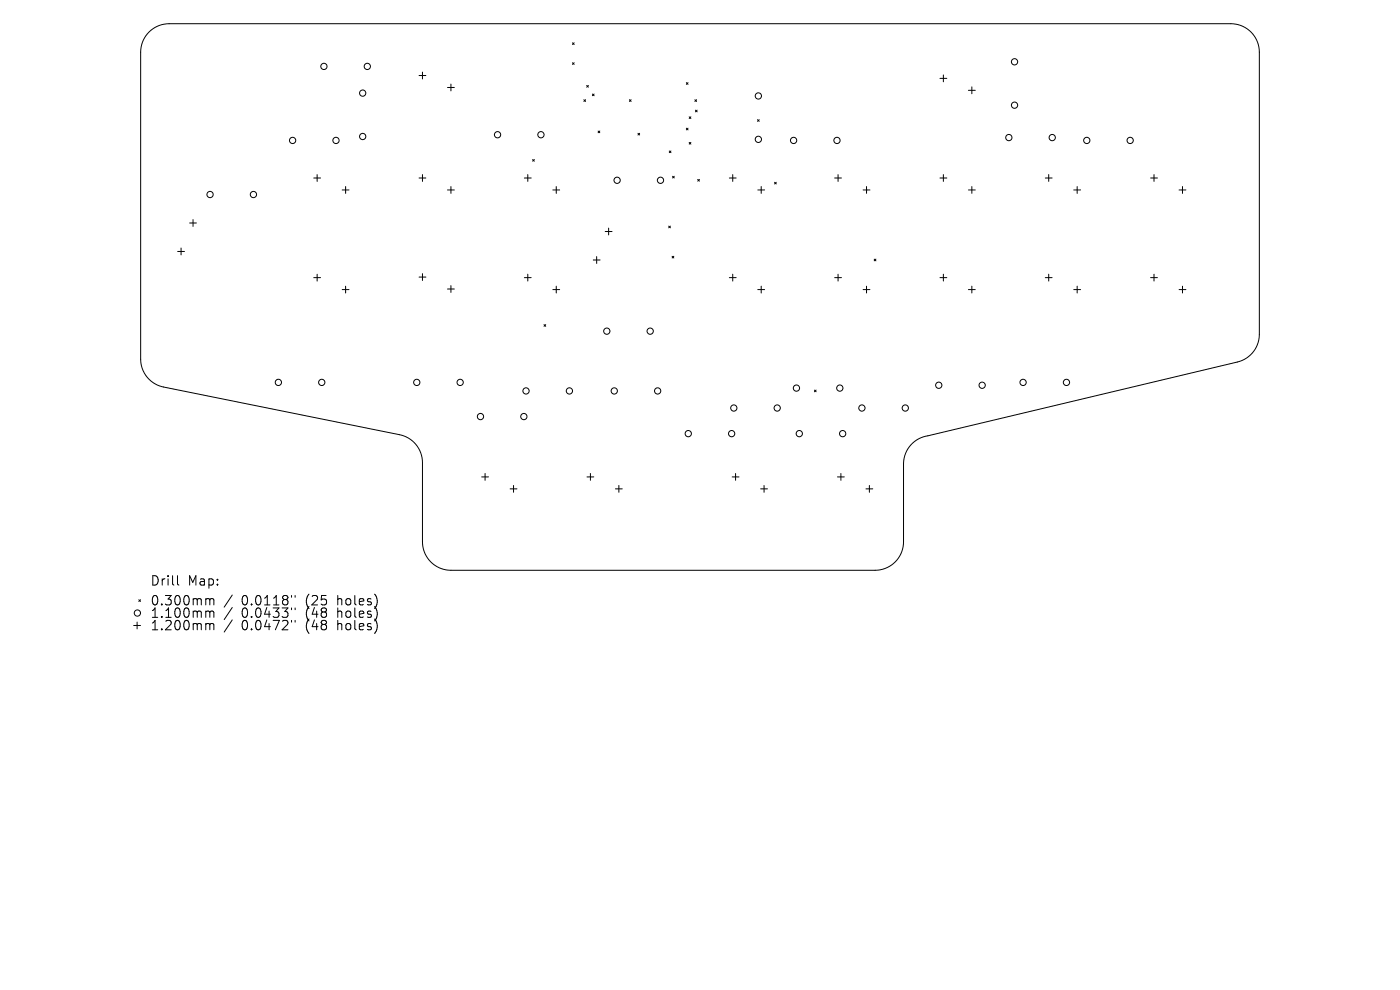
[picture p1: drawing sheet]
<svg xmlns="http://www.w3.org/2000/svg" width="297mm" height="210mm" viewBox="0 0 297 210" stroke-linecap="round" stroke-linejoin="round" font-family="sans-serif">
<defs><g id="words">
<g font-size="2.8">
<text x="31.8" y="124.5">Drill</text>
<text x="39.8" y="124.5">Map:</text>
<text x="31.8" y="128.7">0.300mm</text>
<text x="31.8" y="131.3">1.100mm</text>
<text x="51.3" y="128.7">0.0118&quot;</text>
<text x="51.3" y="131.3">0.0433&quot;</text>
<text x="65" y="128.7">(25</text>
<text x="65" y="131.3">(48</text>
<text x="71.8" y="128.7">holes)</text>
<text x="71.8" y="131.3">holes)</text>
<text x="31.8" y="134">1.200mm</text>
<text x="51.3" y="134">0.0472&quot;</text>
<text x="65" y="134">(48</text>
<text x="71.8" y="134">holes)</text>
</g>
</g></defs>
<g fill="none" stroke="#000" stroke-width=".21">
<path d="M31.6 6.8a6 6 0 0 1 4.3-1.8h225.2a6 6 0 0 1 6.1 6.1v59.8a6 6 0 0 1-4.7 5.9l-65.6 15.6a6 6 0 0 0-5.2 6v16.5a6 6 0 0 1-6.1 6.1h-89.9a6 6 0 0 1-6.1-6.1v-16.8a6 6 0 0 0-4.8-5.9l-50.1-10.1a6 6 0 0 1-4.9-5.9v-65.1a6 6 0 0 1 1.8-4.3zM88.9 16h1.4M89.6 15.3v1.4M94.9 18.6h1.5M95.7 17.8v1.5M121.4 9.1l.4 .3M121.4 13.3l.4 .4M121.8 9.1l-.4 .3M121.8 13.3l-.4 .4M124.5 18.1l.3 .4M124.8 18.1l-.3 .4M125.7 19.9l.3 .4"/>
<path d="M126 19.9l-.3 .4M145.6 17.5l.4 .4M146 17.5l-.4 .4M199.4 16.6h1.5M200.1 15.9v1.4M205.4 19.2h1.5M206.2 18.4v1.5M66.6 37.8h1.4M67.3 37v1.5M73.3 39.6v1.4M88.9 37.8h1.4M89.6 37v1.5"/>
<path d="M95.7 39.6v1.4M111.2 37.8h1.5M112 37v1.5M113 33.8l.4 .4M113.4 33.8l-.4 .4M118 39.6v1.4M123.9 21.2l.3 .3M124.2 21.2l-.3 .3M126.9 27.8l.3 .4M127.2 27.8l-.3 .4M133.5 21.2l.4 .3M133.9 21.2l-.4 .3"/>
<path d="M135.3 28.3l.4 .3M135.7 28.3l-.4 .3M142 32l.3 .4M142.3 32l-.3 .4M142.7 37.4l.3 .4M143 37.4l-.3 .4M145.6 27.2l.4 .4M146 27.2l-.4 .4M146.2 24.8l.4 .3M146.2 30.2l.4 .4M146.6 24.8l-.4 .3M146.6 30.2l-.4 .4"/>
<path d="M147.4 21.2l.4 .3M147.5 23.4l.4 .3M147.8 21.2l-.4 .3M147.9 23.4l-.4 .3M148 38.1l.4 .3M148.4 38.1l-.4 .3M154.7 37.8h1.5M155.4 37v1.5M160.7 25.4l.4 .3M161.1 25.4l-.4 .3M161.5 39.6v1.4M164.3 38.7l.4 .3"/>
<path d="M164.7 38.7l-.4 .3M177.1 37.8h1.4M177.8 37v1.5M183.8 39.6v1.4M199.4 37.8h1.5M200.1 37v1.5M206.2 39.6v1.4M221.8 37.8h1.4M222.5 37v1.5M228.5 39.6v1.4M244.1 37.8h1.4M244.8 37v1.5"/>
<path d="M250.9 39.6v1.4M37.7 53.3h1.4M38.4 52.6v1.5M40.2 47.3h1.5M41 46.6v1.4M66.6 58.9h1.4M67.3 58.2v1.4M72.6 40.3h1.4M88.9 58.8h1.4M89.6 58.1v1.4M94.9 40.3h1.5M111.2 58.9h1.5"/>
<path d="M112 58.2v1.4M117.3 40.3h1.4M125.9 55.2h1.4M126.6 54.4v1.5M128.4 49.1h1.4M129.1 48.4v1.4M141.9 48l.3 .3M142.2 48l-.3 .3M142.6 54.4l.3 .3M142.9 54.4l-.3 .3M154.7 58.9h1.5M155.4 58.2v1.4"/>
<path d="M160.8 40.3h1.4M177.1 58.9h1.4M177.8 58.2v1.4M183.1 40.3h1.5M185.5 55l.3 .3M185.8 55l-.3 .3M199.4 58.9h1.5M200.1 58.2v1.4M205.4 40.3h1.5M221.8 58.9h1.4M222.5 58.2v1.4M227.8 40.3h1.4"/>
<path d="M244.1 58.9h1.4M244.8 58.2v1.4M250.1 40.3h1.5M72.6 61.4h1.4M73.3 60.7v1.5M94.9 61.3h1.5M95.7 60.6v1.4M115.4 68.9l.4 .3M115.8 68.9l-.4 .3M117.3 61.4h1.4M118 60.7v1.5M160.8 61.4h1.4"/>
<path d="M161.5 60.7v1.5M183.1 61.4h1.5M183.8 60.7v1.5M205.4 61.4h1.5M206.2 60.7v1.5M227.8 61.4h1.4M228.5 60.7v1.5M250.1 61.4h1.5M250.9 60.7v1.5M172.8 82.7l.3 .4M173.1 82.7l-.3 .4M102.2 101.2h1.4"/>
<path d="M102.9 100.4v1.5M108.2 103.7h1.5M108.9 103v1.4M124.5 101.2h1.5M125.3 100.4v1.5M130.6 103.7h1.4M131.3 103v1.4M155.3 101.2h1.5M156 100.4v1.5M161.4 103.7h1.4M162.1 103v1.4M177.7 101.2h1.4"/>
<path d="M178.4 100.4v1.5M183.7 103.7h1.5M184.4 103v1.4M28.4 132.7h1.4M29.1 132v1.4M29.4 127.2l.4 .4M29.8 127.2l-.4 .4M37.7 122.1v1.7l.2 .3M43.9 127l.5 .1 .1 .2M43.9 129.6l.5 .1 .1 .2M43.9 132.3h.3l.3 .3M44.5 127.3l.3-.3 .5 .1 .1 1.2"/>
<path d="M44.5 127.3v1M44.5 129.9v1.1M44.5 132.6v1M44.5 129.9l.3-.3 .5 .1 .1 1.3M44.5 132.6l.3-.3 .5 .1 .1 1.2M49.3 126.2l-1.7 2.6M49.3 128.9l-1.7 2.5M49.3 131.5l-1.7 2.6M61.8 126.3v.4M61.8 129v.3M61.8 131.6v.4M62.6 126.3v.4"/>
<path d="M62.6 129v.3M62.6 131.6v.4"/>
<circle cx="68.7" cy="14.1" r=".66"/>
<circle cx="76.9" cy="19.8" r=".66"/>
<circle cx="77.9" cy="14.1" r=".66"/>
<circle cx="215.2" cy="13.1" r=".66"/>
<circle cx="62.1" cy="29.8" r=".66"/>
<circle cx="71.3" cy="29.8" r=".66"/>
<circle cx="76.9" cy="29" r=".66"/>
<circle cx="105.6" cy="28.6" r=".66"/>
<circle cx="114.8" cy="28.6" r=".66"/>
<circle cx="130.9" cy="38.2" r=".66"/>
<circle cx="140.1" cy="38.2" r=".66"/>
<circle cx="160.9" cy="20.4" r=".66"/>
<circle cx="160.9" cy="29.6" r=".66"/>
<circle cx="168.4" cy="29.8" r=".66"/>
<circle cx="177.6" cy="29.8" r=".66"/>
<circle cx="214" cy="29.2" r=".66"/>
<circle cx="215.2" cy="22.3" r=".66"/>
<circle cx="223.2" cy="29.2" r=".66"/>
<circle cx="230.6" cy="29.8" r=".66"/>
<circle cx="239.8" cy="29.8" r=".66"/>
<circle cx="44.6" cy="41.3" r=".66"/>
<circle cx="53.8" cy="41.3" r=".66"/>
<circle cx="128.7" cy="70.2" r=".66"/>
<circle cx="137.9" cy="70.2" r=".66"/>
<circle cx="59.1" cy="81.1" r=".66"/>
<circle cx="68.3" cy="81.1" r=".66"/>
<circle cx="88.4" cy="81.1" r=".66"/>
<circle cx="97.6" cy="81.1" r=".66"/>
<circle cx="101.9" cy="88.4" r=".66"/>
<circle cx="111.1" cy="88.4" r=".66"/>
<circle cx="111.6" cy="82.9" r=".66"/>
<circle cx="120.8" cy="82.9" r=".66"/>
<circle cx="130.3" cy="82.9" r=".66"/>
<circle cx="139.5" cy="82.9" r=".66"/>
<circle cx="146" cy="92" r=".66"/>
<circle cx="155.2" cy="92" r=".66"/>
<circle cx="155.7" cy="86.6" r=".66"/>
<circle cx="164.9" cy="86.6" r=".66"/>
<circle cx="169" cy="82.3" r=".66"/>
<circle cx="169.6" cy="92" r=".66"/>
<circle cx="178.2" cy="82.3" r=".66"/>
<circle cx="178.8" cy="92" r=".66"/>
<circle cx="182.8" cy="86.6" r=".66"/>
<circle cx="192.1" cy="86.6" r=".66"/>
<circle cx="199.2" cy="81.7" r=".66"/>
<circle cx="208.4" cy="81.7" r=".66"/>
<circle cx="217" cy="81.1" r=".66"/>
<circle cx="226.2" cy="81.1" r=".66"/>
<circle cx="29.1" cy="130" r=".66"/>
</g>
<use href="#words"/>
</svg>
